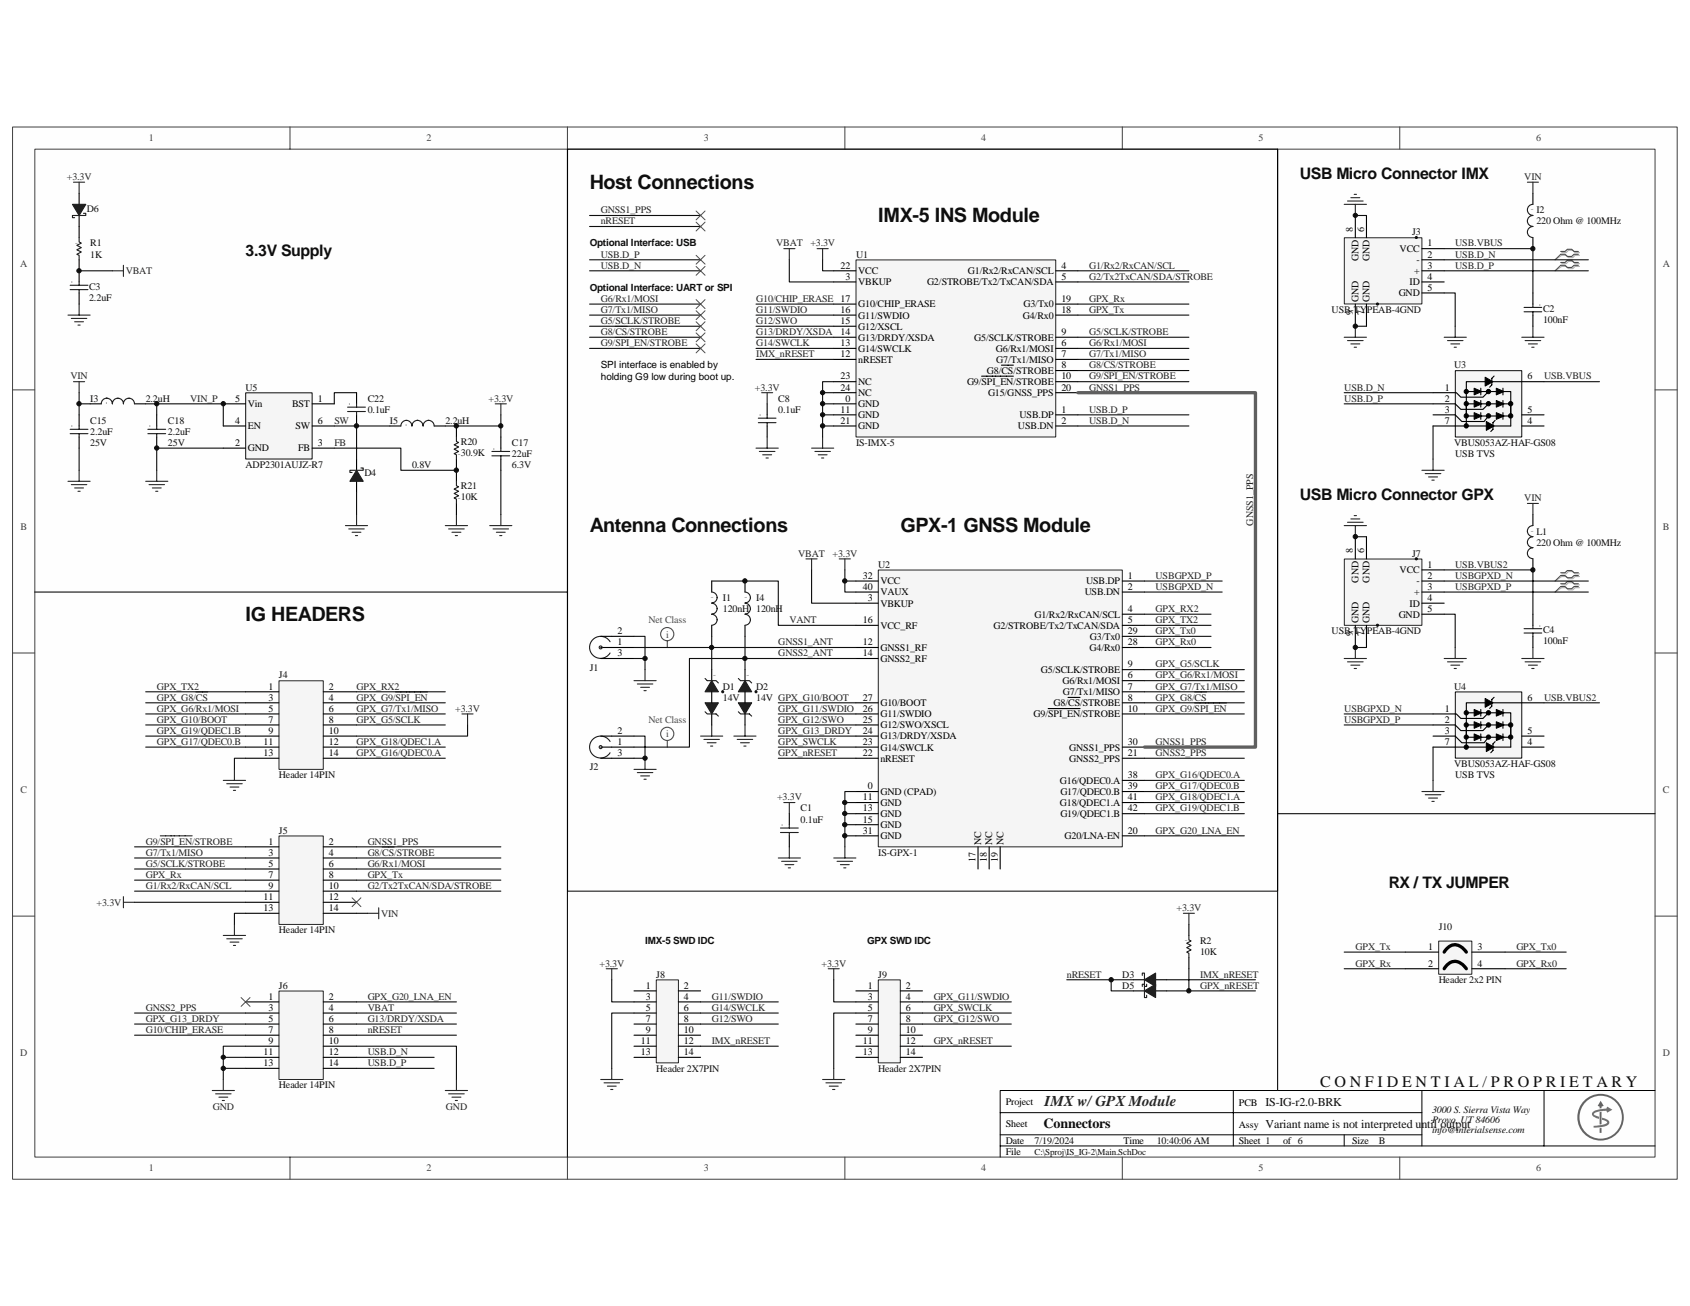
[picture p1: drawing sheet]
<svg xmlns="http://www.w3.org/2000/svg" width="279mm" height="216mm" viewBox="0 0 279 216" stroke-linecap="round" stroke-linejoin="round" font-family="sans-serif">
<defs><g id="words">
<g font-size="3.3" fill="#0e0e0e">
<text x="97.5" y="31.2">Host Connections</text>
<text x="145.2" y="36.7">IMX-5 INS Module</text>
<text x="97.5" y="88">Antenna Connections</text>
<text x="148.9" y="88">GPX-1 GNSS Module</text>
<text x="40.6" y="102.7">IG HEADERS</text>
</g>
<g font-size="2.6" fill="#0e0e0e">
<text x="214.9" y="29.6">USB Micro Connector IMX</text>
<text x="40.6" y="42.4">3.3V Supply</text>
<text x="214.9" y="82.7">USB Micro Connector GPX</text>
<text x="229.6" y="146.8">RX / TX JUMPER</text>
<text x="218.2" y="179.7">C O N F I D E N T I A L / P R O P R I E T A R Y</text>
</g>
<text font-size="2.5" fill="#262626" x="172.7" y="182.9">IMX w/ GPX Module</text>
<text font-size="2.3" fill="#0e0e0e" x="172.5" y="186.4">Connectors</text>
<g font-size="2" fill="#0e0e0e">
<text x="209.2" y="182.8">IS-IG-r2.0-BRK</text>
<text x="209.2" y="186.4">Variant name is not interpreted until output</text>
</g>
<g font-size="1.7" fill="#404040">
<text x="24.6" y="23.3">1</text>
<text x="70.5" y="23.3">2</text>
<text x="116.4" y="23.3">3</text>
<text x="162.2" y="23.3">4</text>
<text x="208.1" y="23.3">5</text>
<text x="254" y="23.3">6</text>
<text x="3.3" y="44.2">A</text>
<text x="274.9" y="44.2">A</text>
<text x="3.4" y="87.7">B</text>
<text x="274.9" y="87.7">B</text>
<text x="3.4" y="131.1">C</text>
<text x="274.9" y="131.1">C</text>
<text x="3.3" y="174.6">D</text>
<text x="274.9" y="174.6">D</text>
<text x="24.6" y="193.7">1</text>
<text x="70.5" y="193.7">2</text>
<text x="116.4" y="193.7">3</text>
<text x="162.2" y="193.7">4</text>
<text x="208.1" y="193.7">5</text>
<text x="254" y="193.7">6</text>
</g>
<g font-size="1.7" fill="#262626">
<text x="11" y="29.8">+3.3V</text>
<text x="252" y="29.8">VIN</text>
<text x="99.3" y="35.3">GNSS1_PPS</text>
<text x="99.3" y="37.1">nRESET</text>
<text x="128.3" y="40.7">VBAT</text>
<text x="134" y="40.7">+3.3V</text>
<text x="240.6" y="40.7">USB.VBUS</text>
<text x="20.8" y="45.3">VBAT</text>
<text x="99.3" y="44.4">USB.D_N</text>
<text x="99.3" y="42.6">USB.D_P</text>
<text x="180" y="46.2">G2/Tx2TxCAN/SDA/STROBE</text>
<text x="180" y="44.4">G1/Rx2/RxCAN/SCL</text>
<text x="240.6" y="44.4">USB.D_P</text>
<text x="240.6" y="42.6">USB.D_N</text>
<text x="99.3" y="53.6">G5/SCLK/STROBE</text>
<text x="99.3" y="49.9">G6/Rx1/MOSI</text>
<text x="99.3" y="51.7">G7/Tx1/MISO</text>
<text x="125" y="51.7">G11/SWDIO</text>
<text x="125" y="49.9">G10/CHIP_ERASE 17</text>
<text x="125" y="53.6">G12/SWO</text>
<text x="180" y="51.7">GPX_Tx</text>
<text x="180" y="49.9">GPX_Rx</text>
<text x="99.3" y="55.4">G8/CS/STROBE</text>
<text x="99.3" y="57.2">G9/SPI_EN/STROBE</text>
<text x="125" y="57.2">G14/SWCLK</text>
<text x="125" y="59.1">IMX_nRESET</text>
<text x="125" y="55.4">G13/DRDY/XSDA</text>
<text x="180" y="59.1">G7/Tx1/MISO</text>
<text x="180" y="57.2">G6/Rx1/MOSI</text>
<text x="180" y="55.4">G5/SCLK/STROBE</text>
<text x="11.7" y="62.7">VIN</text>
<text x="124.8" y="64.6">+3.3V</text>
<text x="180" y="60.9">G8/CS/STROBE</text>
<text x="180" y="64.6">GNSS1_PPS</text>
<text x="180" y="62.7">G9/SPI_EN/STROBE</text>
<text x="222.2" y="64.6">USB.D_N</text>
<text x="255.3" y="62.7">USB.VBUS</text>
<text x="31.4" y="66.4">VIN_P</text>
<text x="55.3" y="70">SW</text>
<text x="80.8" y="66.4">+3.3V</text>
<text x="180" y="70">USB.D_N</text>
<text x="180" y="68.2">USB.D_P</text>
<text x="222.2" y="66.4">USB.D_P</text>
<text x="55.3" y="73.7">FB</text>
<text x="252" y="82.9">VIN</text>
<text x="207.2" y="86.9" transform="rotate(-90 207.2 86.9)">GNSS1_PPS</text>
<text x="132" y="92">VBAT</text>
<text x="137.6" y="92">+3.3V</text>
<text x="191.1" y="95.7">USBGPXD_P</text>
<text x="240.6" y="93.9">USB.VBUS2</text>
<text x="240.6" y="95.7">USBGPXD_N</text>
<text x="191.1" y="97.5">USBGPXD_N</text>
<text x="191.1" y="101.2">GPX_RX2</text>
<text x="240.6" y="97.5">USBGPXD_P</text>
<text x="128.7" y="106.7">GNSS1_ANT</text>
<text x="130.5" y="103">VANT</text>
<text x="191.1" y="104.8">GPX_Tx0</text>
<text x="191.1" y="106.7">GPX_Rx0</text>
<text x="191.1" y="103">GPX_TX2</text>
<text x="128.7" y="108.5">GNSS2_ANT</text>
<text x="191.1" y="112.2">GPX_G6/Rx1/MOSI</text>
<text x="191.1" y="110.3">GPX_G5/SCLK</text>
<text x="25.9" y="115.8">GPX_G8/CS</text>
<text x="25.9" y="117.7">GPX_G6/Rx1/MOSI</text>
<text x="25.9" y="114">GPX_TX2</text>
<text x="25.9" y="119.5">GPX_G10/BOOT</text>
<text x="58.9" y="117.7">GPX_G7/Tx1/MISO</text>
<text x="58.9" y="115.8">GPX_G9/SPI_EN</text>
<text x="58.9" y="119.5">GPX_G5/SCLK</text>
<text x="58.9" y="114">GPX_RX2</text>
<text x="75.3" y="117.7">+3.3V</text>
<text x="128.7" y="119.5">GPX_G12/SWO</text>
<text x="128.7" y="117.7">GPX_G11/SWDIO</text>
<text x="191.1" y="114">GPX_G7/Tx1/MISO</text>
<text x="191.1" y="115.8">GPX_G8/CS</text>
<text x="191.1" y="117.7">GPX_G9/SPI_EN</text>
<text x="222.2" y="119.5">USBGPXD_P</text>
<text x="222.2" y="117.7">USBGPXD_N</text>
<text x="255.3" y="115.8">USB.VBUS2</text>
<text x="25.9" y="123.1">GPX_G17/QDEC0.B</text>
<text x="25.9" y="121.3">GPX_G19/QDEC1.B</text>
<text x="58.9" y="123.1">GPX_G18/QDEC1.A</text>
<text x="58.9" y="125">GPX_G16/QDEC0.A</text>
<text x="128.7" y="125">GPX_nRESET</text>
<text x="128.7" y="121.3">GPX_G13_DRDY</text>
<text x="128.7" y="123.1">GPX_SWCLK</text>
<text x="191.1" y="123.1">GNSS1_PPS</text>
<text x="191.1" y="125">GNSS2_PPS</text>
<text x="191.1" y="128.7">GPX_G16/QDEC0.A</text>
<text x="191.1" y="130.5">GPX_G17/QDEC0.B</text>
<text x="128.5" y="132.3">+3.3V</text>
<text x="191.1" y="137.8">GPX_G20_LNA_EN</text>
<text x="191.1" y="132.3">GPX_G18/QDEC1.A</text>
<text x="191.1" y="134.1">GPX_G19/QDEC1.B</text>
<text x="24.1" y="143.3">G5/SCLK/STROBE</text>
<text x="24.1" y="139.6">G9/SPI_EN/STROBE</text>
<text x="24.1" y="141.5">G7/Tx1/MISO</text>
<text x="60.8" y="143.3">G6/Rx1/MOSI</text>
<text x="60.8" y="141.5">G8/CS/STROBE</text>
<text x="60.8" y="139.6">GNSS1_PPS</text>
<text x="16" y="149.7">+3.3V</text>
<text x="24.1" y="147">G1/Rx2/RxCAN/SCL</text>
<text x="24.1" y="145.1">GPX_Rx</text>
<text x="60.8" y="147">G2/Tx2TxCAN/SDA/STROBE</text>
<text x="60.8" y="145.1">GPX_Tx</text>
<text x="63" y="151.5">VIN</text>
<text x="194.5" y="150.6">+3.3V</text>
<text x="99.1" y="159.8">+3.3V</text>
<text x="135.8" y="159.8">+3.3V</text>
<text x="176.4" y="161.6">nRESET</text>
<text x="198.4" y="161.6">IMX_nRESET</text>
<text x="224.1" y="157">GPX_Tx</text>
<text x="224.1" y="159.8">GPX_Rx</text>
<text x="250.7" y="157">GPX_Tx0</text>
<text x="250.7" y="159.8">GPX_Rx0</text>
<text x="24.1" y="167.1">GNSS2_PPS</text>
<text x="60.8" y="167.1">VBAT</text>
<text x="60.8" y="165.3">GPX_G20_LNA_EN</text>
<text x="117.7" y="165.3">G11/SWDIO</text>
<text x="117.7" y="167.1">G14/SWCLK</text>
<text x="154.4" y="165.3">GPX_G11/SWDIO</text>
<text x="154.4" y="167.1">GPX_SWCLK</text>
<text x="198.4" y="163.4">GPX_nRESET</text>
<text x="24.1" y="170.8">G10/CHIP_ERASE</text>
<text x="24.1" y="168.9">GPX_G13_DRDY</text>
<text x="60.8" y="170.8">nRESET</text>
<text x="60.8" y="168.9">G13/DRDY/XSDA</text>
<text x="117.7" y="168.9">G12/SWO</text>
<text x="117.7" y="172.6">IMX_nRESET</text>
<text x="154.4" y="168.9">GPX_G12/SWO</text>
<text x="154.4" y="172.6">GPX_nRESET</text>
<text x="60.8" y="174.4">USB.D_N</text>
<text x="60.8" y="176.3">USB.D_P</text>
<text x="35.2" y="183.6">GND</text>
<text x="73.7" y="183.6">GND</text>
</g>
<g font-size="1.7" fill="#0e0e0e">
<text x="14.4" y="35.1">D6</text>
<text x="254" y="35.3">I2</text>
<text x="14.9" y="40.7">R1</text>
<text x="233.4" y="38.9">J3</text>
<text x="254" y="37.1">220 Ohm @ 100MHz</text>
<text x="14.7" y="47.9">C3</text>
<text x="14.9" y="42.6">1K</text>
<text x="141.5" y="42.6">U1</text>
<text x="14.7" y="49.7">2.2uF</text>
<text x="220.2" y="51.7">USB-TYPEAB-4GND</text>
<text x="255.1" y="53.4">100nF</text>
<text x="255.1" y="51.6">C2</text>
<text x="40.6" y="64.6">U5</text>
<text x="240.4" y="60.9">U3</text>
<text x="14.9" y="71.9">2.2uF</text>
<text x="14.9" y="70">C15</text>
<text x="14.9" y="66.4">I3</text>
<text x="24.1" y="66.4">2.2uH</text>
<text x="27.8" y="71.9">2.2uF</text>
<text x="27.8" y="70">C18</text>
<text x="60.8" y="68.2">0.1uF</text>
<text x="60.8" y="66.4">C22</text>
<text x="64.5" y="70">I5</text>
<text x="73.6" y="70">2.2uH</text>
<text x="128.7" y="68.2">0.1uF</text>
<text x="128.7" y="66.4">C8</text>
<text x="14.9" y="73.7">25V</text>
<text x="27.8" y="73.7">25V</text>
<text x="40.6" y="77.4">ADP2301AUJZ-R7</text>
<text x="68.1" y="77.4">0.8V</text>
<text x="76.2" y="75.4">30.9K</text>
<text x="76.2" y="73.5">R20</text>
<text x="84.6" y="75.5">22uF</text>
<text x="84.6" y="77.4">6.3V</text>
<text x="84.6" y="73.7">C17</text>
<text x="141.5" y="73.7">IS-IMX-5</text>
<text x="240.4" y="73.7">VBUS053AZ-HAF-GS08</text>
<text x="240.6" y="75.5">USB TVS</text>
<text x="60.2" y="78.7">D4</text>
<text x="76.2" y="82.7">10K</text>
<text x="76.2" y="80.9">R21</text>
<text x="254" y="88.4">L1</text>
<text x="145.2" y="93.9">U2</text>
<text x="233.4" y="92">J7</text>
<text x="254" y="90.2">220 Ohm @ 100MHz</text>
<text x="119.5" y="101.2">120nH 120nH</text>
<text x="119.5" y="99.4">I1</text>
<text x="125" y="99.4">I4</text>
<text x="220.2" y="104.8">USB-TYPEAB-4GND</text>
<text x="255.1" y="106.5">100nF</text>
<text x="255.1" y="104.7">C4</text>
<text x="46.1" y="112.2">J4</text>
<text x="97.5" y="110.9">J1</text>
<text x="119.5" y="115.8">14V</text>
<text x="119.5" y="114">D1</text>
<text x="125" y="115.8">14V GPX_G10/BOOT</text>
<text x="125" y="114">D2</text>
<text x="240.4" y="114">U4</text>
<text x="46.1" y="128.7">Header 14PIN</text>
<text x="97.5" y="127.4">J2</text>
<text x="240.4" y="126.8">VBUS053AZ-HAF-GS08</text>
<text x="240.6" y="128.7">USB TVS</text>
<text x="46.1" y="137.8">J5</text>
<text x="132.3" y="136">0.1uF</text>
<text x="132.3" y="134.1">C1</text>
<text x="145.2" y="141.5">IS-GPX-1</text>
<text x="46.1" y="154.3">Header 14PIN</text>
<text x="237.8" y="153.7">J10</text>
<text x="108.5" y="161.6">J8</text>
<text x="145.2" y="161.6">J9</text>
<text x="185.5" y="161.6">D3</text>
<text x="198.4" y="157.9">10K</text>
<text x="198.4" y="156.1">R2</text>
<text x="46.1" y="163.4">J6</text>
<text x="185.5" y="163.4">D5</text>
<text x="237.8" y="162.5">Header 2x2 PIN</text>
<text x="46.1" y="179.9">Header 14PIN</text>
<text x="108.5" y="177.2">Header 2X7PIN</text>
<text x="145.2" y="177.2">Header 2X7PIN</text>
<text x="236.7" y="184">3000 S. Sierra Vista Way</text>
<text x="236.7" y="185.7">Provo, UT 84606</text>
<text x="171" y="189.1">7/19/2024</text>
<text x="191.2" y="189.1">10:40:06 AM</text>
<text x="227.9" y="189.1">B</text>
<text x="236.7" y="187.4">info@interialsense.com</text>
</g>
<g font-size="1.7">
<text x="223.7" y="38.4" transform="rotate(-90 223.7 38.4)">8</text>
<text x="225.5" y="38.4" transform="rotate(-90 225.5 38.4)">6</text>
<text x="231.4" y="41.7">VCC</text>
<text x="236" y="40.7">1</text>
<text x="139" y="44.4">22</text>
<text x="139.8" y="46.2">3</text>
<text x="141.9" y="47.2">VBKUP</text>
<text x="141.9" y="45.3">VCC</text>
<text x="153.3" y="47.2">G2/STROBE/Tx2/TxCAN/SDA</text>
<text x="160" y="45.3">G1/Rx2/RxCAN/SCL</text>
<text x="175.5" y="46.2">5</text>
<text x="175.5" y="44.4">4</text>
<text x="224.6" y="43.2" transform="rotate(-90 224.6 43.2)">GND</text>
<text x="226.4" y="43.2" transform="rotate(-90 226.4 43.2)">GND</text>
<text x="233" y="47.2">ID</text>
<text x="233.8" y="45.3">+</text>
<text x="234.2" y="43.5">-</text>
<text x="236" y="44.4">3</text>
<text x="236" y="46.2">4</text>
<text x="236" y="42.6">2</text>
<text x="139" y="53.6">15</text>
<text x="139" y="51.7">16</text>
<text x="141.9" y="52.7">G11/SWDIO</text>
<text x="141.9" y="50.8">G10/CHIP_ERASE</text>
<text x="169.1" y="52.7">G4/Rx0</text>
<text x="169.2" y="50.8">G3/Tx0</text>
<text x="175.5" y="49.9">19</text>
<text x="175.5" y="51.7">18</text>
<text x="223.7" y="52" transform="rotate(-90 223.7 52)">9</text>
<text x="224.6" y="49.9" transform="rotate(-90 224.6 49.9)">GND</text>
<text x="225.5" y="52" transform="rotate(-90 225.5 52)">7</text>
<text x="226.4" y="49.9" transform="rotate(-90 226.4 49.9)">GND</text>
<text x="231.2" y="49">GND</text>
<text x="236" y="48.1">5</text>
<text x="139" y="59.1">12</text>
<text x="139" y="57.2">13</text>
<text x="139" y="55.4">14</text>
<text x="141.9" y="60">nRESET</text>
<text x="141.9" y="58.1">G14/SWCLK</text>
<text x="141.9" y="56.3">G13/DRDY/XSDA</text>
<text x="141.9" y="54.5">G12/XSCL</text>
<text x="161.1" y="56.3">G5/SCLK/STROBE</text>
<text x="164.6" y="58.1">G6/Rx1/MOSI</text>
<text x="164.7" y="60">G7/Tx1/MISO</text>
<text x="175.5" y="59.1">7</text>
<text x="175.5" y="55.4">9</text>
<text x="175.5" y="57.2">6</text>
<text x="139" y="62.7">23</text>
<text x="139" y="64.6">24</text>
<text x="141.9" y="63.6">NC</text>
<text x="141.9" y="65.5">NC</text>
<text x="159.9" y="63.6">G9/SPI_EN/STROBE</text>
<text x="163.2" y="61.8">G8/CS/STROBE</text>
<text x="163.3" y="65.5">G15/GNSS_PPS</text>
<text x="175.5" y="62.7">10</text>
<text x="175.5" y="60.9">8</text>
<text x="175.5" y="64.6">20</text>
<text x="238.9" y="64.6">1</text>
<text x="252.5" y="62.7">6</text>
<text x="38.9" y="66.4">5</text>
<text x="38.9" y="70">4</text>
<text x="41" y="67.3">Vin</text>
<text x="41" y="71">EN</text>
<text x="48.3" y="67.3">BST</text>
<text x="48.9" y="71">SW</text>
<text x="52.5" y="66.4">1</text>
<text x="52.5" y="70">6</text>
<text x="139" y="68.2">11</text>
<text x="139" y="70">21</text>
<text x="139.8" y="66.4">0</text>
<text x="141.9" y="69.1">GND</text>
<text x="141.9" y="71">GND</text>
<text x="141.9" y="67.3">GND</text>
<text x="168.3" y="71">USB.DN</text>
<text x="168.6" y="69.1">USB.DP</text>
<text x="175.5" y="68.2">1</text>
<text x="175.5" y="70">2</text>
<text x="238.9" y="66.4">2</text>
<text x="238.9" y="68.2">3</text>
<text x="238.9" y="70">7</text>
<text x="252.5" y="70">4</text>
<text x="252.5" y="68.2">5</text>
<text x="38.9" y="73.7">2</text>
<text x="41" y="74.6">GND</text>
<text x="49.3" y="74.6">FB</text>
<text x="52.5" y="73.7">3</text>
<text x="142.7" y="95.7">32</text>
<text x="186.5" y="95.7">1</text>
<text x="223.7" y="91.5" transform="rotate(-90 223.7 91.5)">8</text>
<text x="225.5" y="91.5" transform="rotate(-90 225.5 91.5)">6</text>
<text x="231.4" y="94.8">VCC</text>
<text x="236" y="93.9">1</text>
<text x="236" y="95.7">2</text>
<text x="142.7" y="97.5">40</text>
<text x="143.5" y="99.4">3</text>
<text x="145.6" y="100.3">VBKUP</text>
<text x="145.6" y="96.6">VCC</text>
<text x="145.6" y="98.4">VAUX</text>
<text x="179.3" y="98.4">USB.DN</text>
<text x="179.6" y="96.6">USB.DP</text>
<text x="186.5" y="97.5">2</text>
<text x="186.5" y="101.2">4</text>
<text x="224.6" y="96.3" transform="rotate(-90 224.6 96.3)">GND</text>
<text x="226.4" y="96.3" transform="rotate(-90 226.4 96.3)">GND</text>
<text x="233" y="100.3">ID</text>
<text x="233.8" y="98.4">+</text>
<text x="234.2" y="96.6">-</text>
<text x="236" y="97.5">3</text>
<text x="236" y="99.4">4</text>
<text x="236" y="101.2">5</text>
<text x="102.1" y="106.7">1</text>
<text x="102.1" y="104.8">2</text>
<text x="142.7" y="106.7">12</text>
<text x="142.7" y="103">16</text>
<text x="145.6" y="107.6">GNSS1_RF</text>
<text x="145.6" y="103.9">VCC_RF</text>
<text x="164.3" y="103.9">G2/STROBE/Tx2/TxCAN/SDA</text>
<text x="171" y="102.1">G1/Rx2/RxCAN/SCL</text>
<text x="180.1" y="107.6">G4/Rx0</text>
<text x="180.2" y="105.7">G3/Tx0</text>
<text x="186.5" y="103">5</text>
<text x="186.5" y="106.7">28</text>
<text x="186.5" y="104.8">29</text>
<text x="223.7" y="105.1" transform="rotate(-90 223.7 105.1)">9</text>
<text x="224.6" y="103" transform="rotate(-90 224.6 103)">GND</text>
<text x="225.5" y="105.1" transform="rotate(-90 225.5 105.1)">7</text>
<text x="226.4" y="103" transform="rotate(-90 226.4 103)">GND</text>
<text x="231.2" y="102.1">GND</text>
<text x="102.1" y="108.5">3</text>
<text x="142.7" y="108.5">14</text>
<text x="145.6" y="109.4">GNSS2_RF</text>
<text x="172.1" y="111.3">G5/SCLK/STROBE</text>
<text x="175.6" y="113.1">G6/Rx1/MOSI</text>
<text x="186.5" y="110.3">9</text>
<text x="186.5" y="112.2">6</text>
<text x="44.4" y="114">1</text>
<text x="44.4" y="115.8">3</text>
<text x="44.4" y="117.7">5</text>
<text x="44.4" y="119.5">7</text>
<text x="54.4" y="114">2</text>
<text x="54.4" y="115.8">4</text>
<text x="54.4" y="117.7">6</text>
<text x="54.4" y="119.5">8</text>
<text x="142.7" y="119.5">25</text>
<text x="142.7" y="117.7">26</text>
<text x="142.7" y="115.8">27</text>
<text x="145.6" y="118.6">G11/SWDIO</text>
<text x="145.6" y="116.8">G10/BOOT</text>
<text x="170.9" y="118.6">G9/SPI_EN/STROBE</text>
<text x="174.2" y="116.8">G8/CS/STROBE</text>
<text x="175.7" y="114.9">G7/Tx1/MISO</text>
<text x="186.5" y="115.8">8</text>
<text x="186.5" y="117.7">10</text>
<text x="186.5" y="114">7</text>
<text x="238.9" y="117.7">1</text>
<text x="238.9" y="119.5">2</text>
<text x="252.5" y="115.8">6</text>
<text x="43.6" y="123.1">11</text>
<text x="43.6" y="125">13</text>
<text x="44.4" y="121.3">9</text>
<text x="54.4" y="121.3">10</text>
<text x="54.4" y="123.1">12</text>
<text x="54.4" y="125">14</text>
<text x="102.1" y="123.1">1</text>
<text x="102.1" y="121.3">2</text>
<text x="102.1" y="125">3</text>
<text x="142.7" y="125">22</text>
<text x="142.7" y="123.1">23</text>
<text x="142.7" y="121.3">24</text>
<text x="145.6" y="125.9">nRESET</text>
<text x="145.6" y="124.1">G14/SWCLK</text>
<text x="145.6" y="122.2">G13/DRDY/XSDA</text>
<text x="145.6" y="120.4">G12/SWO/XSCL</text>
<text x="176.8" y="124.1">GNSS1_PPS</text>
<text x="176.8" y="125.9">GNSS2_PPS</text>
<text x="186.5" y="123.1">30</text>
<text x="186.5" y="125">21</text>
<text x="238.9" y="121.3">3</text>
<text x="238.9" y="123.1">7</text>
<text x="252.5" y="123.1">4</text>
<text x="252.5" y="121.3">5</text>
<text x="143.5" y="130.5">0</text>
<text x="145.6" y="131.4">GND (CPAD)</text>
<text x="175.2" y="129.6">G16/QDEC0.A</text>
<text x="175.3" y="131.4">G17/QDEC0.B</text>
<text x="186.5" y="128.7">38</text>
<text x="186.5" y="130.5">39</text>
<text x="142.7" y="137.8">31</text>
<text x="142.7" y="132.3">11</text>
<text x="142.7" y="134.1">13</text>
<text x="142.7" y="136">15</text>
<text x="145.6" y="133.2">GND</text>
<text x="145.6" y="135.1">GND</text>
<text x="145.6" y="136.9">GND</text>
<text x="175.2" y="133.2">G18/QDEC1.A</text>
<text x="175.3" y="135.1">G19/QDEC1.B</text>
<text x="186.5" y="132.3">41</text>
<text x="186.5" y="134.1">42</text>
<text x="186.5" y="137.8">20</text>
<text x="44.4" y="139.6">1</text>
<text x="44.4" y="141.5">3</text>
<text x="44.4" y="143.3">5</text>
<text x="54.4" y="139.6">2</text>
<text x="54.4" y="141.5">4</text>
<text x="54.4" y="143.3">6</text>
<text x="145.6" y="138.7">GND</text>
<text x="161.3" y="142.6" transform="rotate(-90 161.3 142.6)">17</text>
<text x="162.2" y="139.6" transform="rotate(-90 162.2 139.6)">NC</text>
<text x="163.1" y="142.6" transform="rotate(-90 163.1 142.6)">18</text>
<text x="164" y="139.6" transform="rotate(-90 164 139.6)">NC</text>
<text x="165" y="142.6" transform="rotate(-90 165 142.6)">19</text>
<text x="165.9" y="139.6" transform="rotate(-90 165.9 139.6)">NC</text>
<text x="176" y="138.7">G20/LNA-EN</text>
<text x="43.6" y="148.8">11</text>
<text x="44.4" y="145.1">7</text>
<text x="44.4" y="147">9</text>
<text x="54.4" y="145.1">8</text>
<text x="54.4" y="147">10</text>
<text x="54.4" y="148.8">12</text>
<text x="43.6" y="150.6">13</text>
<text x="54.4" y="150.6">14</text>
<text x="236.1" y="157">1</text>
<text x="236.1" y="159.8">2</text>
<text x="244.3" y="157">3</text>
<text x="244.3" y="159.8">4</text>
<text x="44.4" y="165.3">1</text>
<text x="44.4" y="167.1">3</text>
<text x="54.4" y="165.3">2</text>
<text x="54.4" y="167.1">4</text>
<text x="106.8" y="163.4">1</text>
<text x="106.8" y="165.3">3</text>
<text x="106.8" y="167.1">5</text>
<text x="113.1" y="163.4">2</text>
<text x="113.1" y="165.3">4</text>
<text x="113.1" y="167.1">6</text>
<text x="143.5" y="163.4">1</text>
<text x="143.5" y="165.3">3</text>
<text x="143.5" y="167.1">5</text>
<text x="149.8" y="163.4">2</text>
<text x="149.8" y="165.3">4</text>
<text x="149.8" y="167.1">6</text>
<text x="44.4" y="168.9">5</text>
<text x="44.4" y="170.8">7</text>
<text x="44.4" y="172.6">9</text>
<text x="54.4" y="168.9">6</text>
<text x="54.4" y="170.8">8</text>
<text x="54.4" y="172.6">10</text>
<text x="106" y="172.6">11</text>
<text x="106.8" y="168.9">7</text>
<text x="106.8" y="170.8">9</text>
<text x="113.1" y="168.9">8</text>
<text x="113.1" y="170.8">10</text>
<text x="113.1" y="172.6">12</text>
<text x="142.7" y="172.6">11</text>
<text x="143.5" y="168.9">7</text>
<text x="143.5" y="170.8">9</text>
<text x="149.8" y="168.9">8</text>
<text x="149.8" y="170.8">10</text>
<text x="149.8" y="172.6">12</text>
<text x="43.6" y="174.4">11</text>
<text x="43.6" y="176.3">13</text>
<text x="54.4" y="174.4">12</text>
<text x="54.4" y="176.3">14</text>
<text x="106" y="174.4">13</text>
<text x="113.1" y="174.4">14</text>
<text x="142.7" y="174.4">13</text>
<text x="149.8" y="174.4">14</text>
<text x="166.3" y="182.7">Project</text>
<text x="204.8" y="182.9">PCB</text>
<text x="166.3" y="189.1">Date</text>
<text x="166.3" y="190.9">File</text>
<text x="166.3" y="186.3">Sheet</text>
<text x="185.7" y="189.1">Time</text>
<text x="204.8" y="189.1">Sheet 1</text>
<text x="204.8" y="186.5">Assy</text>
<text x="212.2" y="189.1">of 6</text>
<text x="223.5" y="189.1">Size</text>
</g>
<g font-size="1.7" fill="#4c4c4c">
<text x="107.2" y="103">Net Class</text>
<text x="110.1" y="105.4">i</text>
<text x="107.2" y="119.5">Net Class</text>
<text x="110.1" y="121.9">i</text>
</g>
<g font-size="1.6" fill="#0e0e0e">
<text x="97.5" y="40.7">Optional Interface: USB</text>
<text x="97.5" y="48.1">Optional Interface: UART or SPI</text>
<text x="106.7" y="156.1">IMX-5 SWD IDC</text>
<text x="143.4" y="156.1">GPX SWD IDC</text>
</g>
<g font-size="1.6">
<text x="99.3" y="60.9">SPI interface is enabled by</text>
<text x="99.3" y="62.8">holding G9 low during boot up.</text>
</g>
<text font-size="1.5" fill="#0e0e0e" x="171" y="190.9">C:\Sproj\IS_IG-2\Main.SchDoc</text>
<g font-size=".5" fill="#0e0e0e">
<text x="253.5" y="34.8" transform="rotate(-90 253.5 34.8)">1</text>
<text x="12.8" y="40.3" transform="rotate(-90 12.8 40.3)">1</text>
<text x="11.8" y="46.9">1</text>
<text x="254.5" y="50.5">1</text>
<text x="11.8" y="70.7">1</text>
<text x="17.5" y="66.8">1</text>
<text x="24.6" y="70.7">1</text>
<text x="57.7" y="67">1</text>
<text x="67" y="70.5">1</text>
<text x="125.6" y="68.8">1</text>
<text x="76.1" y="75.2" transform="rotate(-90 76.1 75.2)">1</text>
<text x="81.5" y="74.3">1</text>
<text x="76.1" y="82.5" transform="rotate(-90 76.1 82.5)">1</text>
<text x="253.5" y="87.9" transform="rotate(-90 253.5 87.9)">1</text>
<text x="117.9" y="98.9" transform="rotate(-90 117.9 98.9)">1</text>
<text x="123.4" y="98.9" transform="rotate(-90 123.4 98.9)">1</text>
<text x="254.5" y="103.6">1</text>
<text x="118.3" y="111.7" transform="rotate(-90 118.3 111.7)">1</text>
<text x="123.8" y="111.7" transform="rotate(-90 123.8 111.7)">1</text>
<text x="129.2" y="136.6">1</text>
<text x="196.3" y="155.6" transform="rotate(-90 196.3 155.6)">1</text>
</g>
</g></defs>
<path d="M2.1 21h275.2v173.9h-275.2z" fill="#fefefe"/>
<path d="M2.1 21h275.2v173.9h-275.2z" fill="none" stroke="#404040" stroke-width=".17"/>
<path d="M5.8 24.7h267.8v166.6h-267.8z" fill="#fefefe"/>
<g fill="none" stroke="#404040" stroke-width=".17">
<path d="M5.8 24.7h267.8v166.6h-267.8zM47.9 21v3.6M93.8 21v3.6M139.7 21v3.6M185.5 21v3.6M231.4 21v3.6M2.1 64.5h3.6M273.6 64.5h3.7M2.1 107.9h3.6M273.6 107.9h3.7M2.1 151.4h3.6M273.6 151.4h3.7"/>
<path d="M47.9 191.3v3.6M93.8 191.3v3.6M139.7 191.3v3.6M185.5 191.3v3.6M231.4 191.3v3.6"/>
</g>
<path d="M165.4 183.9h69.7M165.4 189.4h108.2M165.4 187.6h69.7M203.9 180.3v9.1M222.2 187.6v1.8M235.1 180.3v9.1M255.3 180.3h-89.9v11M273.6 180.3h-18.3v9.1" fill="none" stroke="#000" stroke-width=".17"/>
<path d="M263.5 186.1v.3h.4a3.5 3.5 0 0 0 2-.5l.2-.3a1.28 1.28 0 0 0-1.2-.8v.3l.5 .2 .3 .3a1.97 1.97 0 0 1-1.5 .5zM263.3 183.9l-.1 .3a1.3 1.3 0 0 0 1.2 .8v-.4l-.6-.2-.3-.2a1.6 1.6 0 0 1 1.4-.5l.7-.1 .1 .3 .9-.4-.9-.6-.1 .4h-.5a3.1 3.1 0 0 0-1.8 .6z" fill="#ec3136"/>
<path d="M261.1 184.7a3.5 3.5 0 0 1 7.1 0 3.5 3.5 0 0 1-7.1 0zM260.8 184.7a3.9 3.9 0 0 0 7.7 0 3.9 3.9 0 0 0-7.7 0zM264.5 186.5v.8h.3v-.8zM264.6 182l-.5 .8 .4 .1v.4l.3-.1v-.3l.3-.1zM264.5 183.9v2h.1l.2-.1v-2z" fill="#656565"/>
<g fill="none" stroke="#262626" stroke-width=".18">
<path d="M222.2 33.8h3.7M222.8 33.2h2.6M223.3 32.7h1.5M223.9 32.1h.4M224.1 33.8v1.8M129.6 41.1h1.8M130.5 41.1v1.8M135.1 41.1h1.8M136 41.1v1.8M182.4 59.4h2M222.2 55.8h3.7M222.8 56.3h2.6"/>
<path d="M223.3 56.9h1.5M223.9 57.4h.4M224.1 53.9v1.9M238.8 55.8h3.6M239.3 56.3h2.6M239.9 56.9h1.4M240.4 57.4h.4M240.6 53.9v1.9M125 74.1h3.7M125.5 74.6h2.6M125.9 64.9h1.8M126.1 75.2h1.5"/>
<path d="M126.6 75.7h.4M126.8 64.9v1.9M126.8 72.2v1.9M134.2 74.1h3.6M134.7 74.6h2.6M135.3 75.2h1.4M135.8 75.7h.4M136 72.2v1.9M182.5 61.3h5.2M235.1 77.7h3.7M235.6 78.3h2.6M236.2 78.8h1.5"/>
<path d="M236.7 79.4h.4M236.9 75.9v1.8"/>
</g>
<path d="M126.8 66.8v1.8M126.8 70.4v1.8" fill="none" stroke="#000" stroke-width=".18"/>
<path d="M125.4 69.9h2.9M125.4 69.1h2.9M126.8 68.6v.5M126.8 69.9v.5" fill="none" stroke="#1c1c1c" stroke-width=".18"/>
<path d="M240.6 61.3h11v10.9h-11z" fill="#f5f5f5"/>
<path d="M240.6 61.3h11v10.9h-11z" fill="none" stroke="#0e0e0e" stroke-width=".17"/>
<g fill="none" stroke="#000" stroke-width=".18">
<path d="M253.4 32v1.8M253.4 39.3v1.8M236.9 64.9h3.9l.7 .8h3.7l.9-1h3.7v4.1h-3.7M236.9 66.8h3.7l.9 .9h3.7l.9-.9M236.9 68.6h3.7l1.1 1.1h3.7l.7-.9M242.4 68.8v1.6M244.8 64.2v1.1M244.8 66.2v1.1M244.8 68.2v1.1M246.1 64.9v-.2h-3.7v4.1h3.7M246.1 66.8h-3.7v1.8M246.1 66.8h3.7v1.8"/>
<path d="M247 62.2l-.4 .3v1.1l-.3 .4M247.2 69.5l-.4 .4v1.1l-.3 .3M248.5 64.2v1.1M248.5 66.2v1.1M248.5 68.2v1.1M249.8 68.8v1.6h-12.9M251.6 68.6h3.7M251.6 70.4h3.7M255.3 63.1h-12.9v1.6"/>
</g>
<g fill="#000" stroke="#000" stroke-width=".17">
<path d="M243.7 68.2l1.3 .6-1.3 .5zM243.7 66.2l1.3 .6-1.3 .5zM243.7 64.2l1.3 .5-1.3 .6zM245.5 62.4l1.3 .7-1.3 .7zM245.7 69.7l1.3 .7-1.3 .7zM247.4 64.2l1.3 .5-1.3 .6zM247.4 66.2l1.3 .6-1.3 .5zM247.4 68.2l1.3 .6-1.3 .5z"/>
<circle cx="242.4" cy="68.7" r=".36"/>
<circle cx="242.4" cy="70.4" r=".35"/>
<circle cx="242.4" cy="64.7" r=".35"/>
<circle cx="242.4" cy="66.7" r=".35"/>
<circle cx="246.1" cy="68.8" r=".36"/>
<circle cx="246.1" cy="64.7" r=".36"/>
<circle cx="246.1" cy="66.7" r=".36"/>
<circle cx="249.7" cy="68.8" r=".36"/>
<circle cx="249.7" cy="66.7" r=".36"/>
</g>
<path d="M258.2 41.8h.7l.4-.4h.7l.4 .4h.7M258.2 42.2h.7l.4 .4h.7l.4-.4h.7M258.2 43.6h.7l.4-.4h.7l.4 .4h.7M258.2 44h.7l.4 .4h.7l.4-.4h.7" fill="none" stroke="#b0b0b0" stroke-width=".18"/>
<path d="M258.2 42.2l-1.1 .7M258.2 44l-1.1 .8" fill="none" stroke="#b0b0b0" stroke-width=".17"/>
<path d="M258 41.6h.7l.4-.4h.7l.4 .4h.7M258 42h.7l.4 .4h.7l.4-.4h.7M258 43.4h.7l.4-.4h.7l.4 .4h.7M258 43.9h.7l.4 .3h.7l.4-.3h.7" fill="none" stroke="#4c4c4c" stroke-width=".18"/>
<path d="M258 42l-.9 .9M258 43.9l-.9 .9" fill="none" stroke="#4c4c4c" stroke-width=".17"/>
<path d="M253.4 33.8a.91 .91 0 0 0-.9 .9 .91 .91 0 0 0 .9 .9M253.4 35.6a.9 .9 0 0 0-.9 .9 .89 .89 0 0 0 .9 .9M253.4 37.4a.91 .91 0 0 0-.9 1 .91 .91 0 0 0 .9 .9" fill="none" stroke="#1c1c1c" stroke-width=".18"/>
<path d="M251.6 55.8h3.7M252.1 56.3h2.6M252.7 56.9h1.5M253.2 57.4h.4M253.4 53.9v1.9" fill="none" stroke="#262626" stroke-width=".18"/>
<path d="M222.3 39.3h12.8v10.9h-12.8z" fill="#f5f5f5"/>
<path d="M222.2 39.3h12.9v10.9h-12.9z" fill="none" stroke="#262626" stroke-width=".17"/>
<g fill="none" stroke="#000" stroke-width=".18">
<path d="M224.1 35.6v3.7M225.9 35.6v3.7M224.1 50.3v3.6M225.9 50.3v3.6M235.1 41.1h3.7M235.1 42.9h3.7M235.1 44.8h3.7M235.1 48.4h3.7M235.1 46.6h3.7M253.4 48.4v1.9M253.4 52.1v1.8M14.9 66.8h1.8"/>
<path d="M22.2 66.8h1.9M64.5 70.4h1.8M71.8 70.4h1.8"/>
</g>
<g fill="#0e0e0e" stroke="#0e0e0e" stroke-width=".17">
<path d="M234 39.1h.3v.3h-.3z" fill-rule="evenodd"/>
<path d="M227.6 50.1h.3v.3h-.3z" fill-rule="evenodd"/>
</g>
<path d="M252 51.5h2.9M252 50.8h2.9M253.4 50.3v.5M253.4 51.5v.6M16.7 66.8a.9 .9 0 0 1 1-1 .92 .92 0 0 1 .9 1M18.6 66.8a.91 .91 0 0 1 .9-1 .91 .91 0 0 1 .9 1 .91 .91 0 0 1 .9-1 .91 .91 0 0 1 .9 1M66.3 70.4a.91 .91 0 0 1 .9-.9 .91 .91 0 0 1 .9 .9M68.1 70.4a.92 .92 0 0 1 .9-.9 .92 .92 0 0 1 .9 .9M70 70.4a.92 .92 0 0 1 .9-.9 .92 .92 0 0 1 .9 .9" fill="none" stroke="#1c1c1c" stroke-width=".18"/>
<g fill="none" stroke="#262626" stroke-width=".18">
<path d="M11.2 79.6h3.7M13.1 77.7v1.9M24.1 79.6h3.6M25.9 77.7v1.9M11.8 80.1h2.6M12.3 80.7h1.5M12.9 81.2h.4M24.6 80.1h2.6M25.2 80.7h1.4M25.7 81.2h.4M81 86.9h3.6M81.5 87.4h2.6"/>
<path d="M82.1 88h1.4M82.6 88.5h.4M82.8 85.1v1.8"/>
</g>
<path d="M40.6 65h11v10.9h-11z" fill="#f5f5f5"/>
<path d="M40.6 64.9h11v11h-11z" fill="none" stroke="#0e0e0e" stroke-width=".17"/>
<g fill="none" stroke="#000" stroke-width=".18">
<path d="M13.1 68.6v1.8M13.1 72.2v1.9M25.9 68.6v1.8M25.9 72.2v1.9M36.9 66.8h3.7M36.9 70.4h3.7M36.9 74.1h3.7M51.6 66.8h3.7M51.6 70.4h3.7M51.6 74.1h3.7M58.9 64.9v1.9M58.9 68.6v1.8"/>
<path d="M58.9 75.9v1.8M58.9 79.6v1.8M75.5 70.4v1.8M75.5 75.9v3.7M82.8 72.2v1.9M82.8 75.9v1.8M75.5 83.2v1.9"/>
</g>
<g fill="none" stroke="#262626" stroke-width=".18">
<path d="M12.1 63.1h1.9M13.1 63.1v1.8M81.9 66.8h1.8M82.8 66.8v1.8M57.1 86.9h3.7M57.7 87.4h2.5M58.2 88h1.5M58.8 88.5h.3M58.9 85.1v1.8M73.6 86.9h3.7M74.2 87.4h2.6M74.7 88h1.5"/>
<path d="M75.3 88.5h.3M75.5 85.1v1.8"/>
</g>
<g fill="none" stroke="#1c1c1c" stroke-width=".18">
<path d="M11.6 71.7h2.9M11.6 71h2.9M13.1 70.4v.6M13.1 71.7v.5M24.4 71.7h3M24.4 71h3M25.9 70.4v.6M25.9 71.7v.5M57.5 68h2.9M57.5 67.3h2.9M58.9 66.8v.5M58.9 68v.6"/>
<path d="M59.7 77.4h.3v.3h-2.2v.4h.4M75.5 79.6v.7l.3 .2-.7 .4 .7 .3-.7 .4 .7 .4-.7 .3 .4 .2v.7M75.5 72.2v.8l.3 .2-.7 .3 .7 .4-.7 .4 .7 .3-.7 .4 .4 .2v.7M81.3 75.4h3M81.3 74.6h3M82.8 74.1v.5M82.8 75.4v.5"/>
</g>
<path d="M58.9 77.7l1.1 1.9h-2.2z" fill="#1c1c1c" stroke="#1c1c1c" stroke-width=".18"/>
<path d="M93.8 24.6v166.7M211.2 24.6v155.7M5.7 97.9h88.1" fill="none" stroke="#0e0e0e" stroke-width=".18"/>
<path d="M141.5 43h33v29.2h-33z" fill="#f5f5f5"/>
<path d="M141.5 43h33v29.2h-33z" fill="none" stroke="#262626" stroke-width=".17"/>
<g fill="none" stroke="#000" stroke-width=".18">
<path d="M137.8 59.4h3.7M137.8 46.6h3.7M137.8 44.8h3.7M137.8 57.6h3.7M137.8 55.8h3.7M137.8 53.9h3.7M137.8 52.1h3.7M137.8 50.3h3.7M174.5 59.4h3.7M174.5 46.6h3.7M174.5 44.8h3.7M174.5 57.6h3.7"/>
<path d="M174.5 55.8h3.7M174.5 52.1h3.7M174.5 50.3h3.7M137.8 68.6h3.7M137.8 70.4h3.7M137.8 63.1h3.7M137.8 64.9h3.7M137.8 66.8h3.7M162.3 62.2h5.2M165.6 60.4h1.9M174.5 68.6h3.7M174.5 70.4h3.7"/>
<path d="M174.5 61.3h3.7M174.5 63.1h3.7M174.5 64.9h3.7"/>
</g>
<path d="M145.2 94.3h40.3v45.7h-40.3z" fill="#f5f5f5"/>
<path d="M145.2 94.2h40.3v45.8h-40.3z" fill="none" stroke="#262626" stroke-width=".17"/>
<g fill="none" stroke="#000" stroke-width=".18">
<path d="M141.5 96.1h3.7M141.5 97.9h3.7M141.5 99.7h3.7M185.5 96.1h3.7M185.5 97.9h3.7M99.3 105.2h5.5M99.3 107h5.5M99.3 108.9h5.5M141.5 103.4h3.7M141.5 116.2h3.7M141.5 118h3.7M141.5 119.8h3.7"/>
<path d="M141.5 107h3.7M141.5 108.9h3.7M173.3 117.1h5.3M176.6 115.3h2M185.5 101.5h3.7M185.5 103.4h3.7M185.5 112.5h3.7M185.5 114.4h3.7M185.5 116.2h3.7M185.5 110.7h3.7M185.5 118h3.7M185.5 105.2h3.7"/>
<path d="M185.5 107h3.7M99.3 125.3h5.5M99.3 123.5h5.5M99.3 121.7h5.5M130.5 134.5v1.8M130.5 138.2v1.8M141.5 125.3h3.7M141.5 123.5h3.7M141.5 121.7h3.7M141.5 138.2h3.7M141.5 130.9h3.7M141.5 132.7h3.7"/>
<path d="M141.5 134.5h3.7M141.5 136.3h3.7M161.7 140v3.7M163.5 140v3.7M165.4 140v3.7M185.5 125.3h3.7M185.5 123.5h3.7M185.5 138.2h3.7M185.5 130.9h3.7M185.5 132.7h3.7M185.5 134.5h3.7M185.5 129h3.7"/>
</g>
<g fill="none" stroke="#262626" stroke-width=".18">
<path d="M252.5 30.1h1.8M253.4 30.1v1.9M133.2 92.4h1.9M134.2 92.4v1.8M138.7 92.4h1.9M139.7 92.4v1.8M76.4 118h1.8M77.3 118v1.8M104.8 112.5h3.7M105.4 113.1h2.5M105.9 113.6h1.5M106.5 114.2h.3"/>
<path d="M106.6 110.7v1.8M117.7 119.8v1.9M123.2 119.8v1.9M26.5 138.2h5.3M36.9 129h3.7M37.5 129.6h2.5M38 130.1h1.5M38.6 130.7h.3M38.8 127.2v1.8M104.8 127.2h3.7M105.4 127.7h2.5M105.9 128.3h1.5"/>
<path d="M106.5 128.8h.3M106.6 125.3v1.9M115.8 121.7h3.7M116.4 122.2h2.5M116.9 122.8h1.5M117.5 123.3h.3M121.3 121.7h3.7M121.9 122.2h2.5M122.4 122.8h1.5M123 123.3h.3M129.6 132.7h1.8M130.5 132.7v1.8"/>
<path d="M130.5 140v1.8M139.7 140v1.8M36.9 154.6h3.7M37.5 155.2h2.5M38 155.7h1.5M38.6 156.3h.3M38.8 152.8v1.8M60.8 151h1.8M62.6 150.1v1.8M63.2 140h2M128.7 141.8h3.6M129.2 142.4h2.6"/>
<path d="M129.8 142.9h1.4M130.3 143.5h.4M137.8 141.8h3.7M138.4 142.4h2.5M138.9 142.9h1.5M139.5 143.5h.3"/>
</g>
<g fill="none" stroke="#4c4c4c" stroke-width=".18">
<path d="M110.3 105.9v1.1M110.3 122.4v1.1"/>
<circle cx="110.3" cy="104.8" r="1.09"/>
<circle cx="110.3" cy="121.3" r="1.09"/>
</g>
<path d="M99.5 107l-.2-.2-.2 .2 .2 .3 .2-.2M100.9 106.1a1.82 1.82 0 0 0-2.8-.5 1.82 1.82 0 0 0 0 2.8 1.82 1.82 0 0 0 2.8-.5M99.5 123.5l-.2-.2-.2 .2 .2 .3 .2-.2M100.9 122.6a1.82 1.82 0 0 0-2.8-.5 1.82 1.82 0 0 0 0 2.8 1.82 1.82 0 0 0 2.8-.5M129 137.6h3M129 136.9h3M130.5 136.3v.6M130.5 137.6v.6" fill="none" stroke="#1c1c1c" stroke-width=".18"/>
<path d="M211.2 134.5h62.4" fill="none" stroke="#0e0e0e" stroke-width=".18"/>
<path d="M99.4 59.5h23.8v5.4h-23.8z" fill="#fefefe"/>
<path d="M99.3 59.4h23.9v5.5h-23.9z" fill="none" stroke="#fefefe" stroke-width=".17"/>
<g fill="none" stroke="#262626" stroke-width=".18">
<path d="M12.1 30.1h1.9M13.1 30.1v1.9M11.2 52.1h3.7M11.8 52.6h2.6M12.3 53.2h1.5M12.9 53.7h.4M13.1 50.3v1.8M18.6 44.8h1.8M20.4 43.9v1.8M101.7 54h2M101.7 55.8h5.3M32.4 114.4h1.9"/>
<path d="M65.4 114.4h5.3M197.5 114.4h2M197.5 116.2h5.3M195.6 151h1.9M196.6 151v1.8M99.3 178.5h3.7M99.9 179h2.5M100.2 160.1h1.9M100.4 179.6h1.5M101.1 160.1v1.9M101.1 176.6v1.9M101 180.1h.3"/>
</g>
<path d="M93.8 24.7h117.4v122.6h-117.4z" fill="none" stroke="#000" stroke-width=".17"/>
<g fill="none" stroke="#000" stroke-width=".18">
<path d="M13.1 32v1.8M13.1 35.6v3.7M13.1 42.9v3.7M13.1 48.4v1.9M117.7 96.1v1.8M123.2 96.1v1.8M117.7 103.4v1.8M117.7 110.7v1.8M117.7 114.4v1.8M117.7 118v1.8M123.2 103.4v1.8M123.2 110.7v1.8"/>
<path d="M123.2 114.4v1.8M123.2 118v1.8M196.6 152.8v1.8M196.6 158.3v1.8M187.4 162h1.8M187.4 163.8h1.8M191.1 162h1.8M191.1 163.8h1.8"/>
</g>
<g fill="none" stroke="#1c1c1c" stroke-width=".18">
<path d="M13.1 39.3v.7l.3 .2-.7 .4 .7 .3-.7 .4 .7 .4-.7 .3 .4 .2v.7M13.8 35.3h.4v.3h-2.2v.4h.3M11.6 47.9h2.9M11.6 47.2h2.9M13.1 46.6v.6M13.1 47.9v.5M117.7 97.9a.9 .9 0 0 1 .9 .9 .9 .9 0 0 1-.9 .9M117.7 99.7a.9 .9 0 0 1 .9 .9 .9 .9 0 0 1-.9 .9M123.2 97.9a.9 .9 0 0 1 .9 .9 .9 .9 0 0 1-.9 .9M123.2 99.7a.9 .9 0 0 1 .9 .9 .9 .9 0 0 1-.9 .9M116.6 117.7l.3 .3h1.5l.4 .4M116.6 112.2l.3 .3h1.5l.4 .4"/>
<path d="M117.7 101.5a.91 .91 0 0 1 .9 .9 .91 .91 0 0 1-.9 1M122.1 117.7l.3 .3h1.5l.4 .4M122.1 112.2l.3 .3h1.5l.4 .4M123.2 101.5a.91 .91 0 0 1 .9 .9 .91 .91 0 0 1-.9 1M196.6 154.6v.8l.3 .2-.7 .3 .7 .4-.7 .4 .7 .3-.7 .4 .4 .2v.7M188.8 161.2v-.3h.4v2.2h.4v-.4M188.8 163.1v-.4h.4v2.2h.4v-.4"/>
</g>
<g fill="#1c1c1c" stroke="#1c1c1c" stroke-width=".18">
<path d="M116.6 116.2h2.2l-1.1 1.8z"/>
<path d="M117.7 112.5l1.1 1.9h-2.2z"/>
<path d="M122.1 116.2h2.2l-1.1 1.8z"/>
<path d="M123.2 112.5l1.1 1.9h-2.2z"/>
<path d="M189.2 162l1.9-1.1v2.2z"/>
<path d="M189.2 163.8l1.9-1.1v2.2z"/>
<path d="M12 33.8h2.2l-1.1 1.8z"/>
</g>
<g fill="#0e0e0e" stroke="#0e0e0e" stroke-width=".17">
<path d="M119.4 114.2h.2v.3h-.2z" fill-rule="evenodd"/>
<path d="M124.9 114.2h.2v.3h-.2z" fill-rule="evenodd"/>
</g>
<g fill="none" stroke="#0e0e0e" stroke-width=".18">
<path d="M97.5 35.6h18.3M97.5 37.4h18.3M224.1 35.6h1.8M13.1 44.8h5.5M97.5 42.9h18.3M97.5 53.9h18.3M97.5 57.6h18.3M97.5 55.8h18.3M97.5 52.1h18.3M97.5 50.3h18.3M97.5 44.8h18.3M125 53.9h12.8"/>
<path d="M125 59.4h12.8M125 57.6h12.8M125 55.8h12.8M125 52.1h12.8M125 50.3h12.8M130.5 42.9v3.7h7.3M136 42.9v1.9h1.8M178.2 59.4h18.4M178.2 57.6h18.4M178.2 55.8h18.4M178.2 46.6h18.4M178.2 44.8h18.4"/>
<path d="M224.1 53.9h1.8M238.8 48.4h1.8v5.5M238.8 41.1h14.6v7.3M238.8 42.9h23.8M238.8 44.8h23.8M13.1 64.9v1.9M13.1 74.1v3.6M14.9 66.8h-1.8v1.8M24.1 66.8h12.8v3.6M25.9 66.8v1.8M36.9 74.1h-11v3.6M55.3 74.1h11v3.6h9.2"/>
<path d="M55.3 70.4h9.2M58.9 64.9h-3.6v1.9M58.9 70.4v5.5M73.6 70.4h9.2M82.8 68.6v3.6M82.8 77.7v7.4M136 70.4h1.8M136 66.8h1.8M136 64.9h1.8M137.8 68.6h-1.8v3.6M137.8 63.1h-1.8v5.5M178.2 70.4h18.4"/>
<path d="M178.2 68.6h18.4M178.2 63.1h18.4M178.2 61.3h18.4M222.2 66.8h14.7M222.2 64.9h14.7M236.9 70.4v5.5M255.3 63.1h9.1M58.9 81.4v3.7M117.7 96.1h11v7.3h12.8M134.2 94.2v5.5h7.3M139.7 94.2v1.9h1.8M139.7 96.1v1.8h1.8"/>
<path d="M104.8 105.2h1.8v5.5M104.8 108.9h1.8M104.8 107h36.7M117.7 105.2v5.5M123.2 105.2v5.5M128.7 118h12.8M128.7 116.2h12.8M128.7 119.8h12.8M141.5 108.9h-27.5v14.6h-9.2M189.2 118h16.5M189.2 116.2h16.5M189.2 112.5h16.5"/>
<path d="M189.2 114.4h16.5M189.2 110.7h16.5M104.8 121.7h1.8v3.6h-1.8M128.7 125.3h12.8M128.7 123.5h12.8M139.7 134.5h1.8M139.7 138.2h1.8M139.7 136.3h1.8M139.7 134.5v5.5M141.5 132.7h-1.8v1.8M141.5 130.9h-1.8v1.8M189.2 129h16.5"/>
<path d="M189.2 130.9h16.5M189.2 132.7h16.5M189.2 134.5h16.5M176.4 162h11M183.7 162v1.8h3.7M192.9 162h14.7M192.9 163.8h14.7M196.6 160.1v3.7"/>
</g>
<path d="M178.2 64.9h29.4v58.6h-18.4" fill="none" stroke="#5f5f5f" stroke-width=".55"/>
<path d="M46.1 112.6h7.3v14.6h-7.3z" fill="#f5f5f5"/>
<path d="M46.1 112.5h7.3v14.7h-7.3z" fill="none" stroke="#262626" stroke-width=".17"/>
<g fill="none" stroke="#000" stroke-width=".18">
<path d="M40.6 114.4h5.5M40.6 116.2h5.5M40.6 118h5.5M40.6 119.8h5.5M53.4 114.4h5.5M53.4 116.2h5.5M53.4 118h5.5M53.4 119.8h5.5M40.6 121.7h5.5M40.6 123.5h5.5M40.6 125.3h5.5M53.4 121.7h5.5"/>
<path d="M53.4 123.5h5.5M53.4 125.3h5.5"/>
</g>
<path d="M46.1 138.2h7.3v14.6h-7.3z" fill="#f5f5f5"/>
<path d="M46.1 138.2h7.3v14.6h-7.3z" fill="none" stroke="#262626" stroke-width=".17"/>
<g fill="none" stroke="#000" stroke-width=".18">
<path d="M40.6 140h5.5M53.4 140h5.5M40.6 141.8h5.5M40.6 143.7h5.5M40.6 145.5h5.5M40.6 147.3h5.5M40.6 149.2h5.5M40.6 151h5.5M53.4 141.8h5.5M53.4 143.7h5.5M53.4 145.5h5.5M53.4 147.3h5.5"/>
<path d="M53.4 149.2h5.5M53.4 151h5.5"/>
</g>
<g fill="none" stroke="#0e0e0e" stroke-width=".18">
<path d="M24.1 114.4h16.5M24.1 116.2h16.5M24.1 118h16.5M24.1 119.8h16.5M58.9 114.4h14.7M58.9 116.2h14.7M58.9 118h14.7M58.9 119.8h14.7M77.3 119.8v1.9h-18.4M189.2 101.5h11M189.2 103.4h11M22.2 140h18.4"/>
<path d="M24.1 121.7h16.5M24.1 123.5h16.5M40.6 125.3h-1.8v1.9M58.9 123.5h14.7M58.9 125.3h14.7M58.9 140h23.9M22.2 141.8h18.4M22.2 143.7h18.4M22.2 145.5h18.4M22.2 147.3h18.4M22.2 149.2h18.4M40.6 151h-1.8v1.8"/>
<path d="M58.9 141.8h23.9M58.9 143.7h23.9M58.9 145.5h23.9M58.9 147.3h23.9M58.9 151h1.9"/>
</g>
<path d="M58.2 148.4l1.5 1.5M59.7 148.4l-1.5 1.5" fill="none" stroke="#4c4c4c" stroke-width=".17"/>
<path d="M20.4 148.2v1.9M20.4 149.2h1.8" fill="none" stroke="#262626" stroke-width=".18"/>
<path d="M46.1 163.9h7.3v14.6h-7.3z" fill="#f5f5f5"/>
<path d="M46.1 163.8h7.3v14.7h-7.3z" fill="none" stroke="#262626" stroke-width=".17"/>
<g fill="none" stroke="#000" stroke-width=".18">
<path d="M40.6 165.6h5.5M40.6 167.5h5.5M40.6 169.3h5.5M40.6 171.1h5.5M40.6 173h5.5M40.6 174.8h5.5M40.6 176.6h5.5M53.4 165.6h5.5M53.4 167.5h5.5M53.4 169.3h5.5M53.4 171.1h5.5M53.4 173h5.5"/>
<path d="M53.4 174.8h5.5M53.4 176.6h5.5"/>
</g>
<g fill="none" stroke="#262626" stroke-width=".18">
<path d="M222.2 86.9h3.7M222.8 86.3h2.6M223.3 85.8h1.5M223.9 85.2h.4M224.1 86.9v1.8M222.2 108.9h3.7M222.8 109.4h2.6M223.3 110h1.5M223.9 110.5h.4M224.1 107v1.9M238.8 108.9h3.6M239.3 109.4h2.6"/>
<path d="M239.9 110h1.4M240.4 110.5h.4M240.6 107v1.9M235.1 130.9h3.7M235.6 131.4h2.6M236.2 131.9h1.5M236.7 132.5h.4M236.9 129v1.9M36.9 178.5v1.8M75.5 178.5v1.8M35.1 180.3h3.7M35.6 180.8h2.6"/>
<path d="M36.2 181.4h1.5M36.7 181.9h.4M73.6 180.3h3.7M74.2 180.8h2.6M74.7 181.4h1.5M75.3 181.9h.3"/>
</g>
<g fill="none" stroke="#0e0e0e" stroke-width=".18">
<path d="M22.2 167.5h18.4M22.2 169.3h18.4M22.2 171.1h18.4M36.9 174.8h3.7M36.9 176.6h3.7M40.6 173h-3.7v5.5M58.9 173h16.6v5.5M58.9 174.8h12.9M58.9 176.6h12.9M58.9 167.5h16.6M58.9 169.3h16.6M58.9 171.1h16.6"/>
<path d="M58.9 165.6h16.6"/>
</g>
<path d="M39.9 164.9l1.4 1.5M41.3 164.9l-1.4 1.5" fill="none" stroke="#4c4c4c" stroke-width=".17"/>
<path d="M240.6 114.4h11v10.9h-11z" fill="#f5f5f5"/>
<path d="M240.6 114.4h11v10.9h-11z" fill="none" stroke="#0e0e0e" stroke-width=".17"/>
<g fill="none" stroke="#000" stroke-width=".18">
<path d="M253.4 85.1v1.8M253.4 92.4v1.8M236.9 118h3.9l.7 .8h3.7l.9-1h3.7v4.1h-3.7M236.9 119.8h3.7l.9 1h3.7l.9-1M244.8 117.3v1.1M244.8 119.3v1.1M246.1 118v-.2h-3.7v4.1h3.7M246.1 119.8h-3.7v1.9M246.1 119.8h3.7v1.9M247 115.3l-.4 .3v1.1l-.3 .4M248.5 117.3v1.1M248.5 119.3v1.1"/>
<path d="M255.3 116.2h-12.9v1.6M236.9 121.7h3.7l1.1 1.1h3.7l.7-.9M242.4 121.9v1.6M244.8 121.3v1.1M247.2 122.6l-.4 .4v1.1l-.3 .3M248.5 121.3v1.1M249.8 121.9v1.6h-12.9M251.6 121.7h3.7M251.6 123.5h3.7"/>
</g>
<g fill="#000" stroke="#000" stroke-width=".17">
<path d="M243.7 119.3l1.3 .5-1.3 .6zM243.7 117.3l1.3 .5-1.3 .6zM245.5 115.5l1.3 .7-1.3 .7zM247.4 117.3l1.3 .5-1.3 .6zM247.4 119.3l1.3 .5-1.3 .6zM243.7 121.3l1.3 .6-1.3 .5zM245.7 122.8l1.3 .7-1.3 .7zM247.4 121.3l1.3 .6-1.3 .5z"/>
<circle cx="242.4" cy="117.8" r=".35"/>
<circle cx="242.4" cy="119.8" r=".35"/>
<circle cx="246.1" cy="117.8" r=".36"/>
<circle cx="246.1" cy="119.8" r=".36"/>
<circle cx="249.7" cy="119.8" r=".36"/>
<circle cx="242.4" cy="123.5" r=".35"/>
<circle cx="242.4" cy="121.8" r=".35"/>
<circle cx="246.1" cy="121.8" r=".35"/>
<circle cx="249.8" cy="121.8" r=".35"/>
</g>
<path d="M258.2 94.9h.7l.4-.4h.7l.4 .4h.7M258.2 95.3h.7l.4 .4h.7l.4-.4h.7M258.2 96.7h.7l.4-.4h.7l.4 .4h.7M258.2 97.2h.7l.4 .3h.7l.4-.3h.7" fill="none" stroke="#b0b0b0" stroke-width=".18"/>
<path d="M258.2 95.3l-1.1 .8M258.2 97.2l-1.1 .7" fill="none" stroke="#b0b0b0" stroke-width=".17"/>
<path d="M258 94.7h.7l.4-.4h.7l.4 .4h.7M258 95.1h.7l.4 .4h.7l.4-.4h.7M258 96.5h.7l.4-.4h.7l.4 .4h.7M258 97h.7l.4 .3h.7l.4-.3h.7" fill="none" stroke="#4c4c4c" stroke-width=".18"/>
<path d="M258 95.1l-.9 1M258 97l-.9 .9" fill="none" stroke="#4c4c4c" stroke-width=".17"/>
<path d="M253.4 86.9a.9 .9 0 0 0-.9 .9 .9 .9 0 0 0 .9 .9M253.4 88.7a.9 .9 0 0 0-.9 .9 .9 .9 0 0 0 .9 .9M253.4 90.6a.9 .9 0 0 0-.9 .9 .9 .9 0 0 0 .9 .9" fill="none" stroke="#1c1c1c" stroke-width=".18"/>
<path d="M251.6 108.9h3.7M252.1 109.4h2.6M252.7 110h1.5M253.2 110.5h.4M253.4 107v1.9" fill="none" stroke="#262626" stroke-width=".18"/>
<path d="M222.3 92.4h12.8v11h-12.8z" fill="#f5f5f5"/>
<path d="M222.2 92.4h12.9v11h-12.9z" fill="none" stroke="#262626" stroke-width=".17"/>
<path d="M224.1 88.7v3.7M225.9 88.7v3.7M235.1 94.2h3.7M235.1 96.1h3.7M235.1 97.9h3.7M235.1 99.7h3.7M224.1 103.4v3.6M225.9 103.4v3.6M235.1 101.5h3.7M253.4 101.5v1.9M253.4 105.2v1.8" fill="none" stroke="#000" stroke-width=".18"/>
<g fill="#0e0e0e" stroke="#0e0e0e" stroke-width=".17">
<path d="M234 92.3h.3v.2h-.3z" fill-rule="evenodd"/>
<path d="M227.6 103.2h.3v.3h-.3z" fill-rule="evenodd"/>
</g>
<path d="M252 104.6h2.9M252 103.9h2.9M253.4 103.4v.5M253.4 104.6v.6" fill="none" stroke="#1c1c1c" stroke-width=".18"/>
<path d="M252.5 83.2h1.8M253.4 83.2v1.9M136 178.5h3.7M136.5 179h2.6M136.9 160.1h1.8M137.1 179.6h1.5M137.8 160.1v1.9M137.8 176.6v1.9M137.6 180.1h.4" fill="none" stroke="#262626" stroke-width=".18"/>
<g fill="none" stroke="#0e0e0e" stroke-width=".18">
<path d="M189.2 96.1h12.9M189.2 97.9h12.9M224.1 88.7h1.8M238.8 94.2h14.6v7.3M238.8 96.1h23.8M238.8 97.9h23.8M222.2 118h14.7M222.2 119.8h14.7M224.1 107h1.8M238.8 101.5h1.8v5.5M255.3 116.2h9.1M128.7 121.7h12.8"/>
<path d="M189.2 125.3h16.5M189.2 138.2h16.5M236.9 123.5v5.5M101.1 162v3.6h3.7M104.8 167.5h-3.7v9.1M115.8 167.5h12.9M115.8 173h12.9M115.8 165.6h12.9M115.8 169.3h12.9M137.8 162v3.6h3.7M141.5 167.5h-3.7v9.1M152.5 167.5h14.7"/>
<path d="M152.5 173h14.7M152.5 165.6h14.7M152.5 169.3h14.7"/>
</g>
<g fill="none" stroke="#4c4c4c" stroke-width=".17">
<path d="M115.1 34.9l1.5 1.4M115.1 36.7l1.5 1.5M116.6 34.9l-1.5 1.4M116.6 36.7l-1.5 1.5M115.1 42.2l1.5 1.5M115.1 44l1.5 1.5M115.1 49.5l1.5 1.5M115.1 51.4l1.5 1.4M115.1 53.2l1.5 1.5M115.1 55l1.5 1.5M115.1 56.9l1.5 1.4M116.6 42.2l-1.5 1.5"/>
<path d="M116.6 44l-1.5 1.5M116.6 49.5l-1.5 1.5M116.6 51.4l-1.5 1.4M116.6 53.2l-1.5 1.5M116.6 55l-1.5 1.5M116.6 56.9l-1.5 1.4"/>
</g>
<path d="M108.5 162h3.7v13.7h-3.7z" fill="#f5f5f5"/>
<path d="M108.5 162h3.7v13.7h-3.7z" fill="none" stroke="#262626" stroke-width=".17"/>
<g fill="none" stroke="#000" stroke-width=".18">
<path d="M104.8 163.8h3.7M104.8 165.6h3.7M104.8 167.5h3.7M104.8 169.3h3.7M104.8 171.1h3.7M104.8 173h3.7M104.8 174.8h3.7M112.1 163.8h3.7M112.1 165.6h3.7M112.1 167.5h3.7M112.1 169.3h3.7M112.1 171.1h3.7"/>
<path d="M112.1 173h3.7M112.1 174.8h3.7"/>
</g>
<path d="M145.2 162h3.6v13.7h-3.6z" fill="#f5f5f5"/>
<path d="M145.2 162h3.6v13.7h-3.6z" fill="none" stroke="#262626" stroke-width=".17"/>
<g fill="none" stroke="#000" stroke-width=".18">
<path d="M141.5 163.8h3.7M141.5 165.6h3.7M141.5 167.5h3.7M141.5 169.3h3.7M141.5 171.1h3.7M141.5 173h3.7M141.5 174.8h3.7M148.8 163.8h3.7M148.8 165.6h3.7M148.8 167.5h3.7M148.8 169.3h3.7M148.8 171.1h3.7"/>
<path d="M148.8 173h3.7M148.8 174.8h3.7"/>
</g>
<path d="M237.9 155.6h5.4v5.5h-5.4z" fill="#f5f5f5"/>
<path d="M237.8 155.6h5.5v5.5h-5.5z" fill="none" stroke="#262626" stroke-width=".17"/>
<path d="M232.3 157.4h5.5M243.3 157.4h5.5M232.3 160.1h5.5M243.3 160.1h5.5" fill="none" stroke="#000" stroke-width=".18"/>
<path d="M238.8 157.4a1.92 1.92 0 0 1 1.6-1.2 1.92 1.92 0 0 1 1.8 .9l.2 .3M238.8 160.1a1.89 1.89 0 0 1 3.1-.6l.5 .6" fill="none" stroke="#000" stroke-width=".55"/>
<path d="M178.2 50.3h18.4M178.2 52.1h18.4M189.2 105.2h11M189.2 107h11M222.2 157.4h10.1M248.8 157.4h10.1M222.2 160.1h10.1M248.8 160.1h10.1" fill="none" stroke="#0e0e0e" stroke-width=".18"/>
<g fill="#0e0e0e" stroke="#0e0e0e" stroke-width=".17">
<circle cx="13.1" cy="66.7" r=".36"/>
<circle cx="13.1" cy="44.8" r=".35"/>
<circle cx="25.9" cy="74.1" r=".36"/>
<circle cx="25.9" cy="66.7" r=".36"/>
<circle cx="36.9" cy="176.6" r=".36"/>
<circle cx="36.9" cy="174.8" r=".35"/>
<circle cx="36.9" cy="66.7" r=".36"/>
<circle cx="58.9" cy="70.4" r=".36"/>
<circle cx="75.4" cy="77.7" r=".36"/>
<circle cx="75.4" cy="70.4" r=".36"/>
<circle cx="82.8" cy="70.4" r=".36"/>
<circle cx="106.6" cy="125.3" r=".35"/>
<circle cx="106.6" cy="108.8" r=".35"/>
<circle cx="117.6" cy="107" r=".35"/>
<circle cx="123.2" cy="108.8" r=".35"/>
<circle cx="123.1" cy="96" r=".36"/>
<circle cx="136" cy="70.4" r=".36"/>
<circle cx="136" cy="68.6" r=".35"/>
<circle cx="136" cy="66.7" r=".36"/>
<circle cx="136" cy="64.9" r=".35"/>
<circle cx="139.7" cy="138.2" r=".36"/>
<circle cx="139.7" cy="136.3" r=".36"/>
<circle cx="139.7" cy="134.5" r=".35"/>
<circle cx="139.7" cy="132.7" r=".35"/>
<circle cx="139.7" cy="96" r=".36"/>
<circle cx="183.7" cy="162" r=".36"/>
<circle cx="196.5" cy="163.8" r=".36"/>
<circle cx="224.1" cy="107" r=".36"/>
<circle cx="224.1" cy="88.7" r=".36"/>
<circle cx="224.1" cy="53.9" r=".36"/>
<circle cx="224.1" cy="35.6" r=".35"/>
<circle cx="253.4" cy="94.2" r=".35"/>
<circle cx="253.4" cy="41.1" r=".35"/>
</g>
<use href="#words"/>
</svg>
